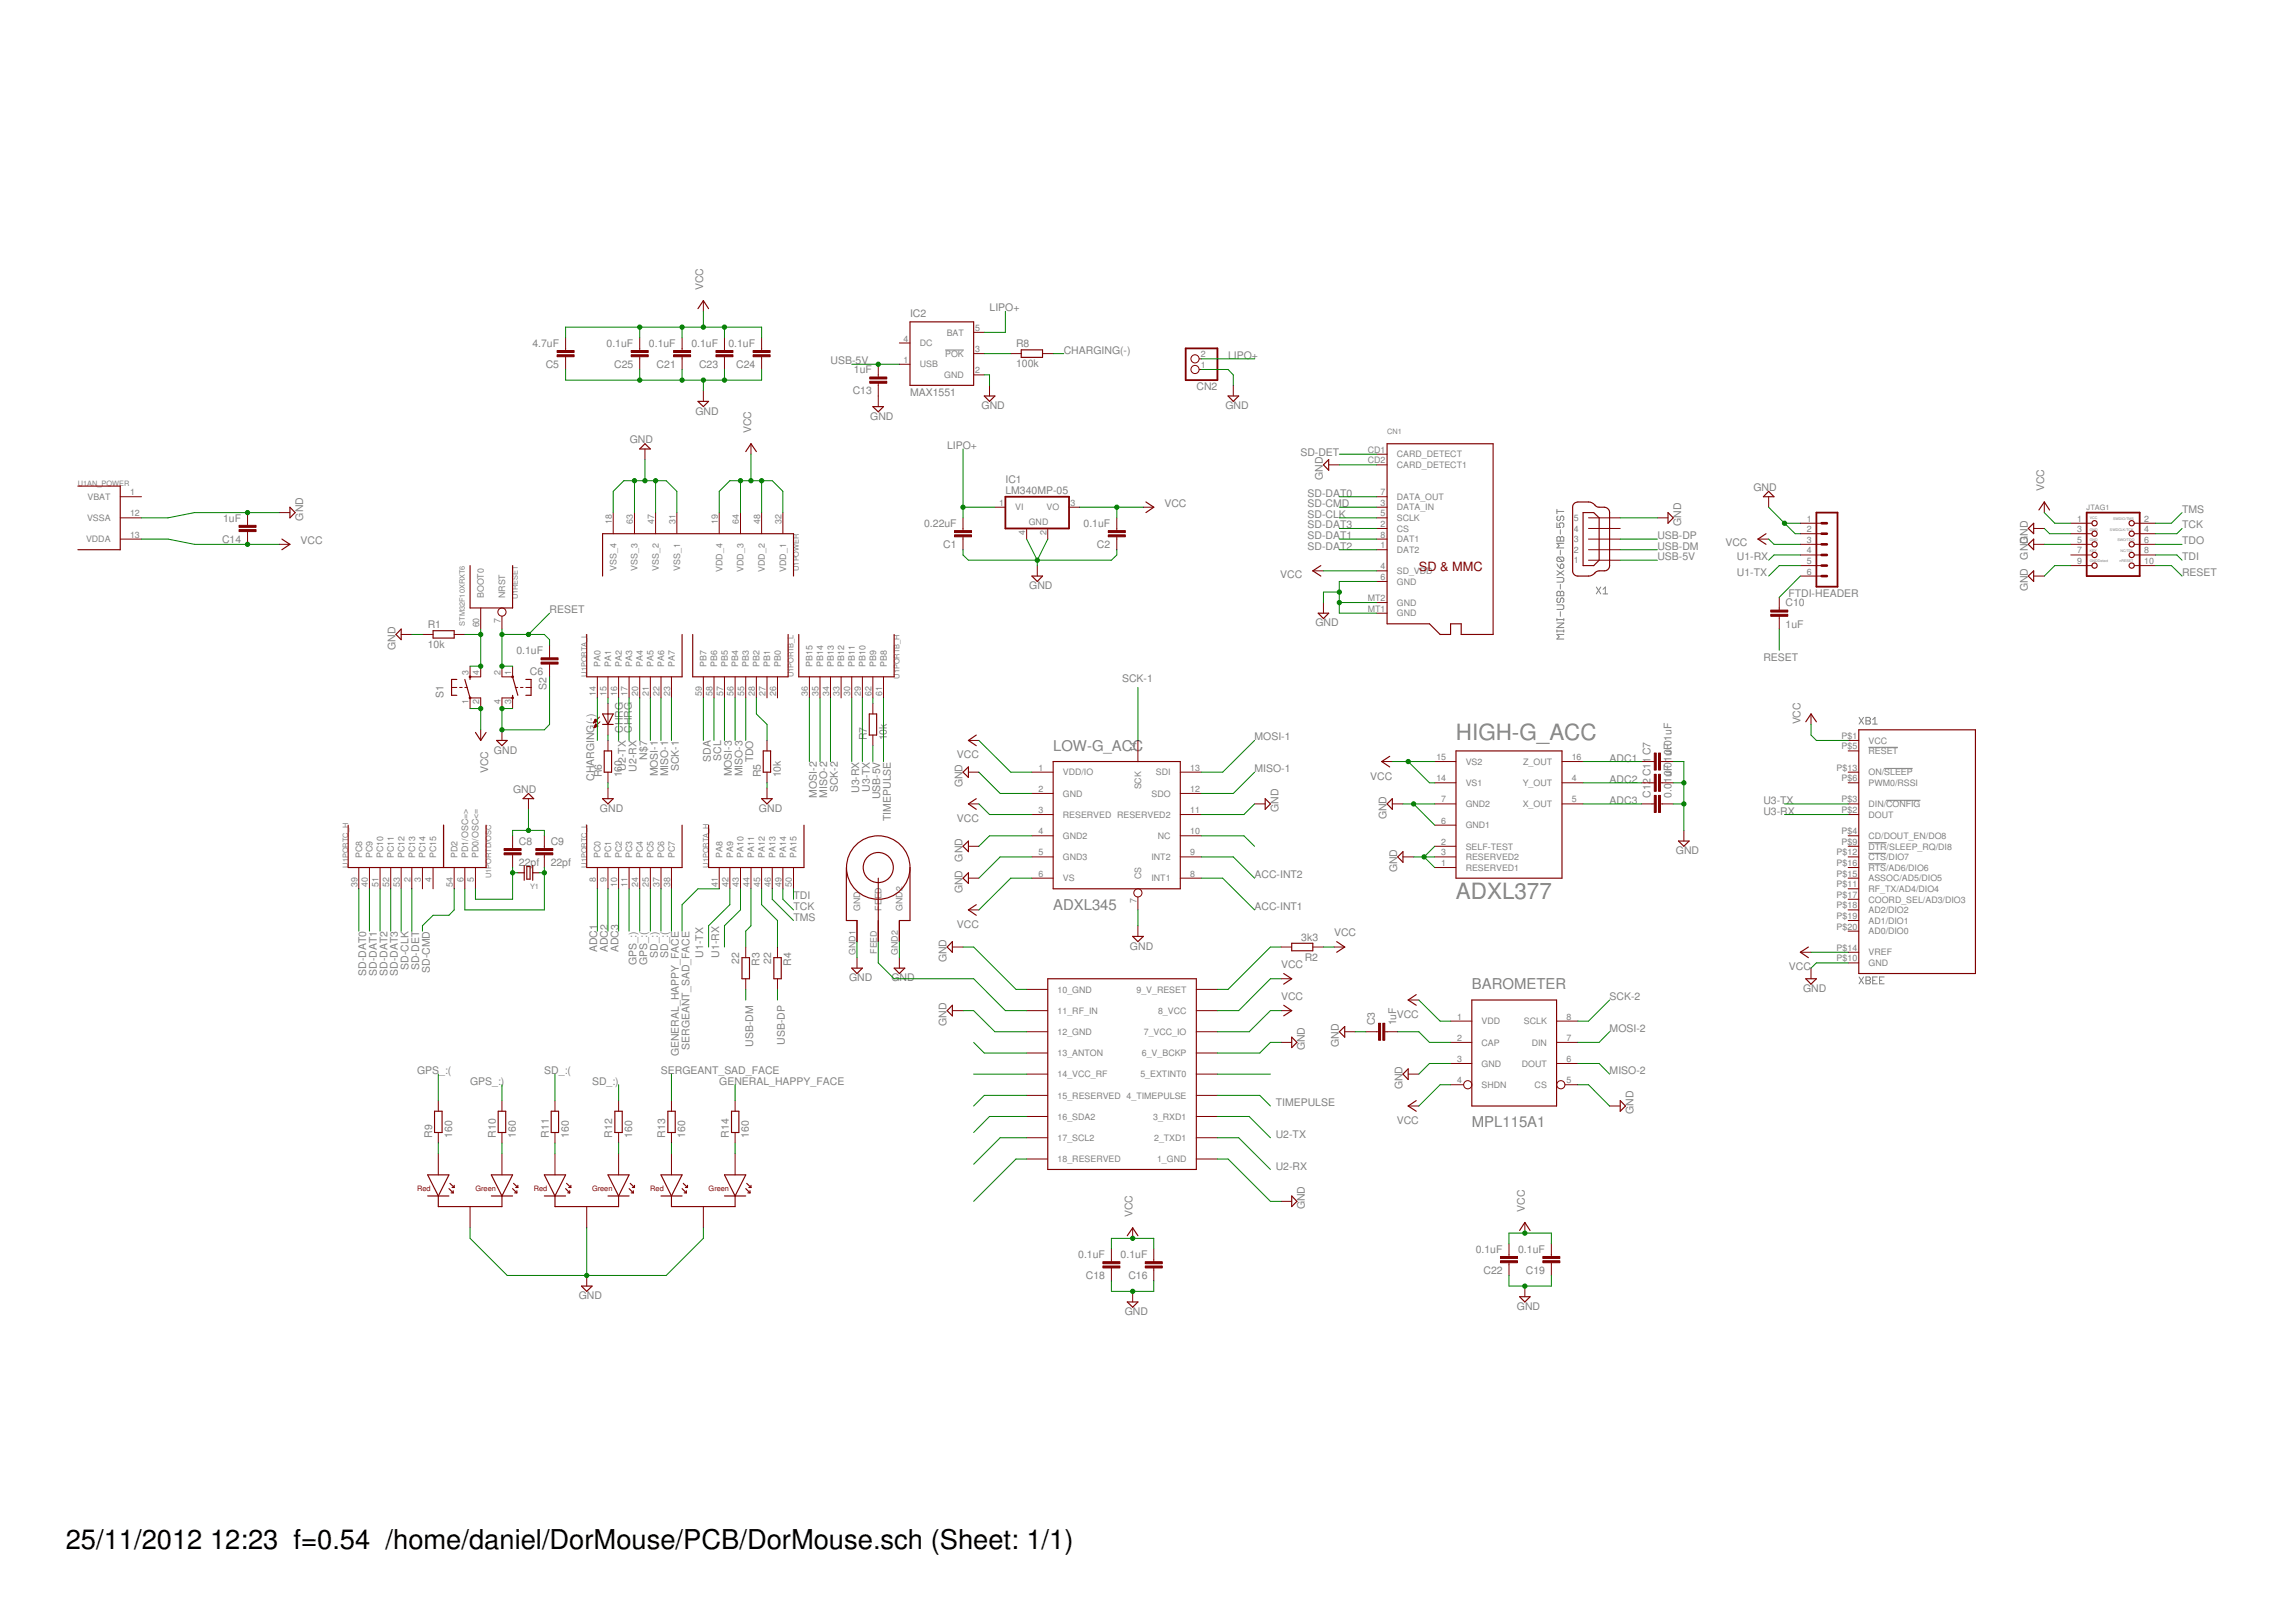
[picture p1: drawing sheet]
<svg xmlns="http://www.w3.org/2000/svg" width="297mm" height="210mm" viewBox="0 0 297 210" stroke-linecap="round" stroke-linejoin="round" font-family="sans-serif">
<defs><g id="words">
<g font-size="3.5">
<text x="8.5" y="200.4">25/11/2012</text>
<text x="27.2" y="200.4">12:23 f=0.54 /home/daniel/DorMouse/PCB/DorMouse.sch (Sheet: 1/1)</text>
</g>
<g font-size="2.9" fill="#808080">
<text x="188.4" y="95.8">HIGH-G_ACC</text>
<text x="188.4" y="116.4">ADXL377</text>
</g>
<g font-size="1.9" fill="#808080">
<text x="136.2" y="97.2">LOW-G_ACC</text>
<text x="136.2" y="117.8">ADXL345</text>
<text x="190.4" y="128">BAROMETER</text>
<text x="190.4" y="145.9">MPL115A1</text>
</g>
<text font-size="1.7" fill="#800000" x="183.6" y="73.9">SD &amp; MMC</text>
<g font-size="1.4" fill="#808080">
<text x="91" y="37.5" transform="rotate(-90 91 37.5)">VCC</text>
<text x="117.7" y="41">IC2</text>
<text x="128" y="40.3">LIPO+</text>
<text x="68.9" y="44.9">4.7uF</text>
<text x="70.6" y="47.6">C5</text>
<text x="78.5" y="44.9">0.1uF</text>
<text x="79.5" y="47.6">C25</text>
<text x="84" y="44.9">0.1uF</text>
<text x="84.9" y="47.6">C21</text>
<text x="89.4" y="44.9">0.1uF</text>
<text x="90.4" y="47.6">C23</text>
<text x="94.2" y="44.9">0.1uF</text>
<text x="95.2" y="47.6">C24</text>
<text x="107.4" y="47.1">USB-5V</text>
<text x="131.4" y="47.5">100k</text>
<text x="131.4" y="45">R8</text>
<text x="137.6" y="45.8">CHARGING(-)</text>
<text x="158.9" y="46.4">LIPO+</text>
<text x="90" y="53.6">GND</text>
<text x="110.3" y="51">C13</text>
<text x="110.5" y="48.3">1uF</text>
<text x="117.7" y="51.2">MAX1551</text>
<text x="127" y="53">GND</text>
<text x="154.8" y="50.5">CN2</text>
<text x="158.5" y="53">GND</text>
<text x="81.5" y="57.3">GND</text>
<text x="97.2" y="56" transform="rotate(-90 97.2 56)">VCC</text>
<text x="112.6" y="54.3">GND</text>
<text x="122.5" y="58.1">LIPO+</text>
<text x="168.2" y="59.1">SD-DET</text>
<text x="130.1" y="63.9">LM340MP-05</text>
<text x="130.1" y="62.6">IC1</text>
<text x="150.6" y="65.6">VCC</text>
<text x="169.2" y="65.6">SD-CMD</text>
<text x="169.2" y="64.3">SD-DAT0</text>
<text x="171.1" y="62.1" transform="rotate(-90 171.1 62.1)">GND</text>
<text x="226.8" y="63.5">GND</text>
<text x="264.5" y="63.6" transform="rotate(-90 264.5 63.6)">VCC</text>
<text x="28.7" y="70.2">C14</text>
<text x="28.9" y="67.5">1uF</text>
<text x="38.9" y="70.4">VCC</text>
<text x="39.2" y="67.4" transform="rotate(-90 39.2 67.4)">GND</text>
<text x="119.6" y="68.2">0.22uF</text>
<text x="122" y="70.9">C1</text>
<text x="140.2" y="68.2">0.1uF</text>
<text x="141.9" y="70.9">C2</text>
<text x="169.2" y="71.1">SD-DAT2</text>
<text x="169.2" y="69.8">SD-DAT1</text>
<text x="169.2" y="68.4">SD-DAT3</text>
<text x="169.2" y="67">SD-CLK</text>
<text x="214.4" y="71.1">USB-DM</text>
<text x="214.4" y="69.8">USB-DP</text>
<text x="217.5" y="68" transform="rotate(-90 217.5 68)">GND</text>
<text x="223.2" y="70.7">VCC</text>
<text x="262.3" y="70.4" transform="rotate(-90 262.3 70.4)">GND</text>
<text x="282.3" y="70.4">TDO</text>
<text x="282.3" y="66.3">TMS</text>
<text x="282.3" y="68.4">TCK</text>
<text x="133.2" y="76.3">GND</text>
<text x="165.6" y="74.8">VCC</text>
<text x="214.4" y="72.5">USB-5V</text>
<text x="224.7" y="72.5">U1-RX</text>
<text x="224.7" y="74.6">U1-TX</text>
<text x="231.4" y="77.3">FTDI-HEADER</text>
<text x="262.3" y="76.5" transform="rotate(-90 262.3 76.5)">GND</text>
<text x="262.3" y="72.4" transform="rotate(-90 262.3 72.4)">GND</text>
<text x="282.3" y="74.6">RESET</text>
<text x="282.3" y="72.5">TDI</text>
<text x="55.3" y="83.9">10k</text>
<text x="55.3" y="81.3">R1</text>
<text x="71.1" y="79.4">RESET</text>
<text x="170.2" y="81.1">GND</text>
<text x="231" y="81.2">1uF</text>
<text x="231" y="78.5">C10</text>
<text x="51.1" y="84.1" transform="rotate(-90 51.1 84.1)">GND</text>
<text x="66.8" y="84.6">0.1uF</text>
<text x="68.5" y="87.4">C6</text>
<text x="70.7" y="89.2" transform="rotate(-90 70.7 89.2)">S2</text>
<text x="145.2" y="88.3">SCK-1</text>
<text x="228.1" y="85.5">RESET</text>
<text x="57.4" y="90.3" transform="rotate(-90 57.4 90.3)">S1</text>
<text x="80.6" y="94.9" transform="rotate(-90 80.6 94.9)">CHRG</text>
<text x="81.7" y="94.9" transform="rotate(-90 81.7 94.9)">CHRG</text>
<text x="112.1" y="95.8" transform="rotate(-90 112.1 95.8)">R7</text>
<text x="114.7" y="95.8" transform="rotate(-90 114.7 95.8)">10k</text>
<text x="162.3" y="95.8">MOSI-1</text>
<text x="232.9" y="93.8" transform="rotate(-90 232.9 93.8)">VCC</text>
<text x="63.1" y="100" transform="rotate(-90 63.1 100)">VCC</text>
<text x="63.9" y="97.5">GND</text>
<text x="76.9" y="101" transform="rotate(-90 76.9 101)">CHARGING(-)</text>
<text x="77.8" y="100.6" transform="rotate(-90 77.8 100.6)">R6</text>
<text x="80.4" y="100.6" transform="rotate(-90 80.4 100.6)">160</text>
<text x="81" y="99.7" transform="rotate(-90 81 99.7)">U2-TX</text>
<text x="82.3" y="99.9" transform="rotate(-90 82.3 99.9)">U2-RX</text>
<text x="83.7" y="98.3" transform="rotate(-90 83.7 98.3)">N$7</text>
<text x="85.1" y="100.5" transform="rotate(-90 85.1 100.5)">MOSI-1</text>
<text x="86.5" y="100.5" transform="rotate(-90 86.5 100.5)">MISO-1</text>
<text x="87.8" y="99.8" transform="rotate(-90 87.8 99.8)">SCK-1</text>
<text x="91.9" y="98.6" transform="rotate(-90 91.9 98.6)">SDA</text>
<text x="93.3" y="98.4" transform="rotate(-90 93.3 98.4)">SCL</text>
<text x="94.7" y="100.5" transform="rotate(-90 94.7 100.5)">MOSI-3</text>
<text x="96.1" y="100.5" transform="rotate(-90 96.1 100.5)">MISO-3</text>
<text x="97.4" y="98.7" transform="rotate(-90 97.4 98.7)">TDO</text>
<text x="98.4" y="100.6" transform="rotate(-90 98.4 100.6)">R5</text>
<text x="101" y="100.6" transform="rotate(-90 101 100.6)">10k</text>
<text x="123.8" y="98.1">VCC</text>
<text x="124.5" y="101.9" transform="rotate(-90 124.5 101.9)">GND</text>
<text x="162.3" y="99.9">MISO-1</text>
<text x="177.3" y="100.9">VCC</text>
<text x="208.2" y="98.6">ADC1</text>
<text x="208.2" y="101.3">ADC2</text>
<text x="216.3" y="100.5" transform="rotate(-90 216.3 100.5)">0.01uF</text>
<text x="216.3" y="97.7" transform="rotate(-90 216.3 97.7)">0.01uF</text>
<text x="66.4" y="102.6">GND</text>
<text x="77.6" y="105.1">GND</text>
<text x="98.2" y="105.1">GND</text>
<text x="105.7" y="103.2" transform="rotate(-90 105.7 103.2)">MOSI-2</text>
<text x="107" y="103.2" transform="rotate(-90 107 103.2)">MISO-2</text>
<text x="108.4" y="102.5" transform="rotate(-90 108.4 102.5)">SCK-2</text>
<text x="111.1" y="102.6" transform="rotate(-90 111.1 102.6)">U3-RX</text>
<text x="112.5" y="102.5" transform="rotate(-90 112.5 102.5)">U3-TX</text>
<text x="113.9" y="103.4" transform="rotate(-90 113.9 103.4)">USB-5V</text>
<text x="115.3" y="106.2" transform="rotate(-90 115.3 106.2)">TIMEPULSE</text>
<text x="123.8" y="106.4">VCC</text>
<text x="165.4" y="105.1" transform="rotate(-90 165.4 105.1)">GND</text>
<text x="179.4" y="106" transform="rotate(-90 179.4 106)">GND</text>
<text x="208.2" y="104">ADC3</text>
<text x="213.5" y="103.2" transform="rotate(-90 213.5 103.2)">C12 C11 C7</text>
<text x="216.3" y="103.2" transform="rotate(-90 216.3 103.2)">0.01uF</text>
<text x="228.1" y="105.4">U3-RX</text>
<text x="228.1" y="104">U3-TX</text>
<text x="67.1" y="112.1">22pf</text>
<text x="67.1" y="109.3">C8</text>
<text x="71.2" y="112.1">22pf</text>
<text x="71.2" y="109.3">C9</text>
<text x="124.5" y="111.5" transform="rotate(-90 124.5 111.5)">GND</text>
<text x="162.3" y="113.6">ACC-INT2</text>
<text x="180.7" y="112.9" transform="rotate(-90 180.7 112.9)">GND</text>
<text x="216.8" y="110.6">GND</text>
<text x="102.6" y="119.1">TMS</text>
<text x="102.6" y="116.4">TDI</text>
<text x="102.6" y="117.8">TCK</text>
<text x="124.5" y="115.6" transform="rotate(-90 124.5 115.6)">GND</text>
<text x="162.3" y="117.8">ACC-INT1</text>
<text x="52.9" y="125.5" transform="rotate(-90 52.9 125.5)">SD-CLK</text>
<text x="54.2" y="125.5" transform="rotate(-90 54.2 125.5)">SD-DET</text>
<text x="55.6" y="125.9" transform="rotate(-90 55.6 125.9)">SD-CMD</text>
<text x="77.3" y="123.2" transform="rotate(-90 77.3 123.2)">ADC1</text>
<text x="78.6" y="123.2" transform="rotate(-90 78.6 123.2)">ADC2</text>
<text x="80" y="123.2" transform="rotate(-90 80 123.2)">ADC3</text>
<text x="82.3" y="124.9" transform="rotate(-90 82.3 124.9)">GPS_:)</text>
<text x="83.7" y="124.9" transform="rotate(-90 83.7 124.9)">GPS_:(</text>
<text x="85.1" y="124" transform="rotate(-90 85.1 124)">SD_:)</text>
<text x="86.5" y="124" transform="rotate(-90 86.5 124)">SD_:(</text>
<text x="91" y="123.9" transform="rotate(-90 91 123.9)">U1-TX</text>
<text x="93" y="123.9" transform="rotate(-90 93 123.9)">U1-RX</text>
<text x="95.6" y="124.7" transform="rotate(-90 95.6 124.7)">22</text>
<text x="98.2" y="125" transform="rotate(-90 98.2 125)">R3</text>
<text x="99.8" y="124.7" transform="rotate(-90 99.8 124.7)">22</text>
<text x="102.4" y="125" transform="rotate(-90 102.4 125)">R4</text>
<text x="122.5" y="124.5" transform="rotate(-90 122.5 124.5)">GND</text>
<text x="123.8" y="120.1">VCC</text>
<text x="146.2" y="122.9">GND</text>
<text x="165.7" y="125.3">VCC</text>
<text x="168.4" y="121.7">3k3</text>
<text x="168.8" y="124.3">R2</text>
<text x="172.6" y="121.2">VCC</text>
<text x="231.4" y="125.6">VCC</text>
<text x="47.4" y="126.3" transform="rotate(-90 47.4 126.3)">SD-DAT0</text>
<text x="48.7" y="126.3" transform="rotate(-90 48.7 126.3)">SD-DAT1</text>
<text x="50.1" y="126.3" transform="rotate(-90 50.1 126.3)">SD-DAT2</text>
<text x="51.5" y="126.3" transform="rotate(-90 51.5 126.3)">SD-DAT3</text>
<text x="109.8" y="127">GND</text>
<text x="115.3" y="127">GND</text>
<text x="165.7" y="129.4">VCC</text>
<text x="180.7" y="131.7">VCC</text>
<text x="208.2" y="129.4">SCK-2</text>
<text x="233.3" y="128.4">GND</text>
<text x="87.8" y="136.7" transform="rotate(-90 87.8 136.7)">GENERAL_HAPPY_FACE</text>
<text x="89.2" y="135.8" transform="rotate(-90 89.2 135.8)">SERGEANT_SAD_FACE</text>
<text x="97.4" y="135.4" transform="rotate(-90 97.4 135.4)">USB-DM</text>
<text x="101.5" y="135.2" transform="rotate(-90 101.5 135.2)">USB-DP</text>
<text x="122.5" y="132.8" transform="rotate(-90 122.5 132.8)">GND</text>
<text x="168.8" y="135.9" transform="rotate(-90 168.8 135.9)">GND</text>
<text x="173.2" y="135.5" transform="rotate(-90 173.2 135.5)">GND</text>
<text x="177.9" y="132.7" transform="rotate(-90 177.9 132.7)">C3</text>
<text x="180.6" y="132.7" transform="rotate(-90 180.6 132.7)">1uF</text>
<text x="208.2" y="133.5">MOSI-2</text>
<text x="54" y="139">GPS</text>
<text x="56.8" y="139">_:(</text>
<text x="60.8" y="140.4">GPS_:)</text>
<text x="70.4" y="139">SD_:(</text>
<text x="76.6" y="140.4">SD_:)</text>
<text x="85.5" y="139">SERGEANT_SAD_FACE</text>
<text x="93" y="140.4">GENERAL_HAPPY_FACE</text>
<text x="165" y="143.1">TIMEPULSE</text>
<text x="181.4" y="141" transform="rotate(-90 181.4 141)">GND</text>
<text x="208.2" y="139">MISO-2</text>
<text x="55.9" y="147.2" transform="rotate(-90 55.9 147.2)">R9</text>
<text x="58.5" y="147.2" transform="rotate(-90 58.5 147.2)">160</text>
<text x="64.1" y="147.2" transform="rotate(-90 64.1 147.2)">R10</text>
<text x="66.7" y="147.2" transform="rotate(-90 66.7 147.2)">160</text>
<text x="71" y="147.2" transform="rotate(-90 71 147.2)">R11</text>
<text x="73.6" y="147.2" transform="rotate(-90 73.6 147.2)">160</text>
<text x="79.2" y="147.2" transform="rotate(-90 79.2 147.2)">R12</text>
<text x="81.8" y="147.2" transform="rotate(-90 81.8 147.2)">160</text>
<text x="86.1" y="147.2" transform="rotate(-90 86.1 147.2)">R13</text>
<text x="88.7" y="147.2" transform="rotate(-90 88.7 147.2)">160</text>
<text x="94.3" y="147.2" transform="rotate(-90 94.3 147.2)">R14</text>
<text x="96.9" y="147.2" transform="rotate(-90 96.9 147.2)">160</text>
<text x="165" y="147.2">U2-TX</text>
<text x="180.7" y="145.4">VCC</text>
<text x="211.3" y="144.1" transform="rotate(-90 211.3 144.1)">GND</text>
<text x="165" y="151.3">U2-RX</text>
<text x="146.5" y="157.5" transform="rotate(-90 146.5 157.5)">VCC</text>
<text x="168.8" y="156.5" transform="rotate(-90 168.8 156.5)">GND</text>
<text x="197.3" y="156.8" transform="rotate(-90 197.3 156.8)">VCC</text>
<text x="139.5" y="162.8">0.1uF</text>
<text x="140.5" y="165.5">C18</text>
<text x="145" y="162.8">0.1uF</text>
<text x="146" y="165.5">C16</text>
<text x="190.9" y="162.1">0.1uF</text>
<text x="191.9" y="164.8">C22</text>
<text x="196.4" y="162.1">0.1uF</text>
<text x="197.4" y="164.8">C19</text>
<text x="74.9" y="168.1">GND</text>
<text x="145.5" y="170.2">GND</text>
<text x="196.2" y="169.5">GND</text>
</g>
<g font-size="1.1" fill="#808080">
<text x="116.9" y="46.9">1</text>
<text x="116.9" y="44.2">4</text>
<text x="119" y="47.5">USB</text>
<text x="119" y="44.8">DC</text>
<text x="122.3" y="46.2">POK</text>
<text x="122.5" y="43.4">BAT</text>
<text x="126.2" y="42.8">5</text>
<text x="126.2" y="45.6">3</text>
<text x="155.3" y="47.6">1</text>
<text x="155.3" y="46.3">2</text>
<text x="122.2" y="48.9">GND</text>
<text x="126.2" y="48.3">2</text>
<text x="177" y="58.6">CD1</text>
<text x="177" y="60">CD2</text>
<text x="180.7" y="59.2">CARD_DETECT</text>
<text x="11.3" y="64.7">VBAT</text>
<text x="16.8" y="64.1">1</text>
<text x="129.2" y="65.5">1</text>
<text x="138.5" y="65.5">3</text>
<text x="178.6" y="65.5">3</text>
<text x="178.6" y="64.1">7</text>
<text x="180.7" y="64.7">DATA_OUT</text>
<text x="180.7" y="60.6">CARD_DETECT1</text>
<text x="11.1" y="70.2">VDDA</text>
<text x="11.3" y="67.4">VSSA</text>
<text x="16.8" y="66.8">12</text>
<text x="16.8" y="69.6">13</text>
<text x="79.1" y="67.8" transform="rotate(-90 79.1 67.8)">18</text>
<text x="81.9" y="67.8" transform="rotate(-90 81.9 67.8)">63</text>
<text x="84.6" y="67.8" transform="rotate(-90 84.6 67.8)">47</text>
<text x="87.4" y="67.8" transform="rotate(-90 87.4 67.8)">31</text>
<text x="92.9" y="67.8" transform="rotate(-90 92.9 67.8)">19</text>
<text x="95.6" y="67.8" transform="rotate(-90 95.6 67.8)">64</text>
<text x="98.3" y="67.8" transform="rotate(-90 98.3 67.8)">48</text>
<text x="101.1" y="67.8" transform="rotate(-90 101.1 67.8)">32</text>
<text x="131.3" y="66.1">VI</text>
<text x="132.6" y="69.2" transform="rotate(-90 132.6 69.2)">4</text>
<text x="133.1" y="68">GND</text>
<text x="135.4" y="69.2" transform="rotate(-90 135.4 69.2)">2</text>
<text x="135.4" y="66.1">VO</text>
<text x="178.6" y="68.2">2</text>
<text x="178.6" y="66.8">5</text>
<text x="178.6" y="69.6">8</text>
<text x="178.6" y="70.9">1</text>
<text x="180.7" y="68.8">CS</text>
<text x="180.7" y="66.1">DATA_IN</text>
<text x="180.7" y="67.4">SCLK</text>
<text x="180.7" y="70.2">DAT1</text>
<text x="180.7" y="71.5">DAT2</text>
<text x="203.6" y="71.5">2</text>
<text x="203.6" y="70.2">3</text>
<text x="203.6" y="68.8">4</text>
<text x="203.6" y="67.4">5</text>
<text x="233.8" y="67.5">1</text>
<text x="233.8" y="68.9">2</text>
<text x="233.8" y="70.3">3</text>
<text x="233.8" y="71.6">4</text>
<text x="268.7" y="67.5">1</text>
<text x="268.7" y="68.9">3</text>
<text x="268.7" y="70.3">5</text>
<text x="268.7" y="71.6">7</text>
<text x="277.4" y="67.5">2</text>
<text x="277.4" y="68.9">4</text>
<text x="277.4" y="70.3">6</text>
<text x="277.4" y="71.6">8</text>
<text x="62.6" y="77.4" transform="rotate(-90 62.6 77.4)">BOOT0</text>
<text x="65.3" y="77.4" transform="rotate(-90 65.3 77.4)">NRST</text>
<text x="79.7" y="73.9" transform="rotate(-90 79.7 73.9)">VSS_4</text>
<text x="82.5" y="73.9" transform="rotate(-90 82.5 73.9)">VSS_3</text>
<text x="85.2" y="73.9" transform="rotate(-90 85.2 73.9)">VSS_2</text>
<text x="88" y="73.9" transform="rotate(-90 88 73.9)">VSS_1</text>
<text x="93.5" y="74" transform="rotate(-90 93.5 74)">VDD_4</text>
<text x="96.2" y="74" transform="rotate(-90 96.2 74)">VDD_3</text>
<text x="98.9" y="74" transform="rotate(-90 98.9 74)">VDD_2</text>
<text x="101.7" y="74" transform="rotate(-90 101.7 74)">VDD_1</text>
<text x="177" y="77.8">MT2</text>
<text x="178.6" y="75.1">6</text>
<text x="178.6" y="73.7">4</text>
<text x="180.7" y="75.7">GND</text>
<text x="180.7" y="74.3">SD_VDD</text>
<text x="203.6" y="72.9">1</text>
<text x="233.8" y="73">5</text>
<text x="233.8" y="74.4">6</text>
<text x="268.7" y="73">9</text>
<text x="277.4" y="73">10</text>
<text x="62" y="81.2" transform="rotate(-90 62 81.2)">60</text>
<text x="64.7" y="80.6" transform="rotate(-90 64.7 80.6)">7</text>
<text x="177" y="79.2">MT1</text>
<text x="180.7" y="79.8">GND</text>
<text x="180.7" y="78.4">GND</text>
<text x="60.6" y="87.4" transform="rotate(-90 60.6 87.4)">3</text>
<text x="62" y="87.4" transform="rotate(-90 62 87.4)">4</text>
<text x="64.7" y="87.4" transform="rotate(-90 64.7 87.4)">2</text>
<text x="66.1" y="87.4" transform="rotate(-90 66.1 87.4)">1</text>
<text x="77.7" y="86.3" transform="rotate(-90 77.7 86.3)">PA0</text>
<text x="79.1" y="86.3" transform="rotate(-90 79.1 86.3)">PA1</text>
<text x="80.4" y="86.3" transform="rotate(-90 80.4 86.3)">PA2</text>
<text x="81.8" y="86.3" transform="rotate(-90 81.8 86.3)">PA3</text>
<text x="83.2" y="86.3" transform="rotate(-90 83.2 86.3)">PA4</text>
<text x="84.5" y="86.3" transform="rotate(-90 84.5 86.3)">PA5</text>
<text x="85.9" y="86.3" transform="rotate(-90 85.9 86.3)">PA6</text>
<text x="87.3" y="86.3" transform="rotate(-90 87.3 86.3)">PA7</text>
<text x="91.4" y="86.3" transform="rotate(-90 91.4 86.3)">PB7</text>
<text x="92.8" y="86.3" transform="rotate(-90 92.8 86.3)">PB6</text>
<text x="94.1" y="86.3" transform="rotate(-90 94.1 86.3)">PB5</text>
<text x="95.5" y="86.3" transform="rotate(-90 95.5 86.3)">PB4</text>
<text x="96.9" y="86.3" transform="rotate(-90 96.9 86.3)">PB3</text>
<text x="98.3" y="86.3" transform="rotate(-90 98.3 86.3)">PB2</text>
<text x="99.6" y="86.3" transform="rotate(-90 99.6 86.3)">PB1</text>
<text x="101" y="86.3" transform="rotate(-90 101 86.3)">PB0</text>
<text x="105.1" y="86.3" transform="rotate(-90 105.1 86.3)">PB15</text>
<text x="106.5" y="86.3" transform="rotate(-90 106.5 86.3)">PB14</text>
<text x="107.9" y="86.3" transform="rotate(-90 107.9 86.3)">PB13</text>
<text x="109.2" y="86.3" transform="rotate(-90 109.2 86.3)">PB12</text>
<text x="110.6" y="86.3" transform="rotate(-90 110.6 86.3)">PB11</text>
<text x="112" y="86.3" transform="rotate(-90 112 86.3)">PB10</text>
<text x="113.3" y="86.3" transform="rotate(-90 113.3 86.3)">PB9</text>
<text x="114.7" y="86.3" transform="rotate(-90 114.7 86.3)">PB8</text>
<text x="60.6" y="91.2" transform="rotate(-90 60.6 91.2)">1</text>
<text x="62" y="91.2" transform="rotate(-90 62 91.2)">2</text>
<text x="64.7" y="91.2" transform="rotate(-90 64.7 91.2)">4</text>
<text x="66.1" y="91.2" transform="rotate(-90 66.1 91.2)">3</text>
<text x="77.1" y="90.1" transform="rotate(-90 77.1 90.1)">14</text>
<text x="78.5" y="90.1" transform="rotate(-90 78.5 90.1)">15</text>
<text x="79.8" y="90.1" transform="rotate(-90 79.8 90.1)">16</text>
<text x="81.2" y="90.1" transform="rotate(-90 81.2 90.1)">17</text>
<text x="82.6" y="90.1" transform="rotate(-90 82.6 90.1)">20</text>
<text x="83.9" y="90.1" transform="rotate(-90 83.9 90.1)">21</text>
<text x="85.3" y="90.1" transform="rotate(-90 85.3 90.1)">22</text>
<text x="86.7" y="90.1" transform="rotate(-90 86.7 90.1)">23</text>
<text x="90.8" y="90.1" transform="rotate(-90 90.8 90.1)">59</text>
<text x="92.2" y="90.1" transform="rotate(-90 92.2 90.1)">58</text>
<text x="93.5" y="90.1" transform="rotate(-90 93.5 90.1)">57</text>
<text x="94.9" y="90.1" transform="rotate(-90 94.9 90.1)">56</text>
<text x="96.3" y="90.1" transform="rotate(-90 96.3 90.1)">55</text>
<text x="97.7" y="90.1" transform="rotate(-90 97.7 90.1)">28</text>
<text x="99" y="90.1" transform="rotate(-90 99 90.1)">27</text>
<text x="100.4" y="90.1" transform="rotate(-90 100.4 90.1)">26</text>
<text x="104.5" y="90.1" transform="rotate(-90 104.5 90.1)">36</text>
<text x="105.9" y="90.1" transform="rotate(-90 105.9 90.1)">35</text>
<text x="107.3" y="90.1" transform="rotate(-90 107.3 90.1)">34</text>
<text x="108.6" y="90.1" transform="rotate(-90 108.6 90.1)">33</text>
<text x="110" y="90.1" transform="rotate(-90 110 90.1)">30</text>
<text x="111.4" y="90.1" transform="rotate(-90 111.4 90.1)">29</text>
<text x="112.7" y="90.1" transform="rotate(-90 112.7 90.1)">62</text>
<text x="114.1" y="90.1" transform="rotate(-90 114.1 90.1)">61</text>
<text x="238.2" y="95.6">P$1</text>
<text x="134.4" y="99.7">1</text>
<text x="137.5" y="100.3">VDD/IO</text>
<text x="147" y="97.3" transform="rotate(-90 147 97.3)">14</text>
<text x="149.5" y="100.3">SDI</text>
<text x="154" y="99.7">13</text>
<text x="185.8" y="101.1">14</text>
<text x="185.8" y="98.4">15</text>
<text x="189.6" y="101.7">VS1</text>
<text x="189.6" y="99">VS2</text>
<text x="197" y="101.7">Y_OUT</text>
<text x="197.1" y="99">Z_OUT</text>
<text x="203.3" y="101.1">4</text>
<text x="203.3" y="98.4">16</text>
<text x="237.6" y="99.7">P$13</text>
<text x="238.2" y="97">P$5</text>
<text x="238.2" y="101.1">P$6</text>
<text x="241.7" y="96.2">VCC</text>
<text x="241.7" y="97.6">RESET</text>
<text x="241.7" y="101.7">PWM0/RSSI</text>
<text x="241.7" y="100.3">ON/SLEEP</text>
<text x="134.4" y="102.5">2</text>
<text x="134.4" y="105.2">3</text>
<text x="134.4" y="108">4</text>
<text x="137.5" y="103.1">GND</text>
<text x="137.5" y="105.8">RESERVED RESERVED2</text>
<text x="147.6" y="102.2" transform="rotate(-90 147.6 102.2)">SCK</text>
<text x="149" y="103.1">SDO</text>
<text x="154" y="108">10</text>
<text x="154" y="105.2">11</text>
<text x="154" y="102.5">12</text>
<text x="186.5" y="106.6">6</text>
<text x="186.5" y="103.8">7</text>
<text x="189.6" y="107.2">GND1</text>
<text x="189.6" y="104.5">GND2</text>
<text x="197" y="104.5">X_OUT</text>
<text x="203.3" y="103.8">5</text>
<text x="238.2" y="105.2">P$2</text>
<text x="238.2" y="103.8">P$3</text>
<text x="238.2" y="108">P$4</text>
<text x="241.7" y="105.8">DOUT</text>
<text x="241.7" y="104.5">DIN/CONFIG</text>
<text x="46.8" y="111" transform="rotate(-90 46.8 111)">PC8</text>
<text x="48.2" y="111" transform="rotate(-90 48.2 111)">PC9</text>
<text x="49.6" y="111" transform="rotate(-90 49.6 111)">PC10</text>
<text x="50.9" y="111" transform="rotate(-90 50.9 111)">PC11</text>
<text x="52.3" y="111" transform="rotate(-90 52.3 111)">PC12</text>
<text x="53.7" y="111" transform="rotate(-90 53.7 111)">PC13</text>
<text x="55.1" y="111" transform="rotate(-90 55.1 111)">PC14</text>
<text x="56.4" y="111" transform="rotate(-90 56.4 111)">PC15</text>
<text x="59.2" y="111" transform="rotate(-90 59.2 111)">PD2</text>
<text x="60.5" y="111" transform="rotate(-90 60.5 111)">PD1/OSC=&gt;</text>
<text x="61.9" y="111" transform="rotate(-90 61.9 111)">PD0/OSC&lt;=</text>
<text x="77.7" y="111" transform="rotate(-90 77.7 111)">PC0</text>
<text x="79.1" y="111" transform="rotate(-90 79.1 111)">PC1</text>
<text x="80.4" y="111" transform="rotate(-90 80.4 111)">PC2</text>
<text x="81.8" y="111" transform="rotate(-90 81.8 111)">PC3</text>
<text x="83.2" y="111" transform="rotate(-90 83.2 111)">PC4</text>
<text x="84.5" y="111" transform="rotate(-90 84.5 111)">PC5</text>
<text x="85.9" y="111" transform="rotate(-90 85.9 111)">PC6</text>
<text x="87.3" y="111" transform="rotate(-90 87.3 111)">PC7</text>
<text x="93.5" y="111" transform="rotate(-90 93.5 111)">PA8</text>
<text x="94.8" y="111" transform="rotate(-90 94.8 111)">PA9</text>
<text x="96.2" y="111" transform="rotate(-90 96.2 111)">PA10</text>
<text x="97.6" y="111" transform="rotate(-90 97.6 111)">PA11</text>
<text x="98.9" y="111" transform="rotate(-90 98.9 111)">PA12</text>
<text x="100.3" y="111" transform="rotate(-90 100.3 111)">PA13</text>
<text x="101.7" y="111" transform="rotate(-90 101.7 111)">PA14</text>
<text x="103.1" y="111" transform="rotate(-90 103.1 111)">PA15</text>
<text x="134.4" y="110.7">5</text>
<text x="134.4" y="113.4">6</text>
<text x="137.5" y="108.6">GND2</text>
<text x="137.5" y="111.3">GND3</text>
<text x="147.6" y="113.7" transform="rotate(-90 147.6 113.7)">CS</text>
<text x="149" y="111.3">INT2</text>
<text x="149.8" y="108.6">NC</text>
<text x="154" y="113.4">8</text>
<text x="154" y="110.7">9</text>
<text x="186.5" y="112.1">1</text>
<text x="186.5" y="109.3">2</text>
<text x="186.5" y="110.7">3</text>
<text x="189.6" y="112.7">RESERVED1</text>
<text x="189.6" y="109.9">SELF-TEST</text>
<text x="189.6" y="111.3">RESERVED2</text>
<text x="237.6" y="110.7">P$12</text>
<text x="237.6" y="113.4">P$15</text>
<text x="237.6" y="112.1">P$16</text>
<text x="238.2" y="109.3">P$9</text>
<text x="241.7" y="108.6">CD/DOUT_EN/DO8</text>
<text x="241.7" y="109.9">DTR/SLEEP_RQ/DI8</text>
<text x="241.7" y="111.3">CTS/DIO7</text>
<text x="241.7" y="112.7">RTS/AD6/DIO6</text>
<text x="46.2" y="114.8" transform="rotate(-90 46.2 114.8)">39</text>
<text x="47.6" y="114.8" transform="rotate(-90 47.6 114.8)">40</text>
<text x="49" y="114.8" transform="rotate(-90 49 114.8)">51</text>
<text x="50.3" y="114.8" transform="rotate(-90 50.3 114.8)">52</text>
<text x="51.7" y="114.8" transform="rotate(-90 51.7 114.8)">53</text>
<text x="53.1" y="114.2" transform="rotate(-90 53.1 114.2)">2</text>
<text x="54.5" y="114.2" transform="rotate(-90 54.5 114.2)">3</text>
<text x="55.8" y="114.2" transform="rotate(-90 55.8 114.2)">4</text>
<text x="58.6" y="114.8" transform="rotate(-90 58.6 114.8)">54</text>
<text x="59.9" y="114.2" transform="rotate(-90 59.9 114.2)">6</text>
<text x="61.3" y="114.2" transform="rotate(-90 61.3 114.2)">5</text>
<text x="77.1" y="114.2" transform="rotate(-90 77.1 114.2)">8</text>
<text x="78.5" y="114.2" transform="rotate(-90 78.5 114.2)">9</text>
<text x="79.8" y="114.8" transform="rotate(-90 79.8 114.8)">10</text>
<text x="81.2" y="114.8" transform="rotate(-90 81.2 114.8)">11</text>
<text x="82.6" y="114.8" transform="rotate(-90 82.6 114.8)">24</text>
<text x="83.9" y="114.8" transform="rotate(-90 83.9 114.8)">25</text>
<text x="85.3" y="114.8" transform="rotate(-90 85.3 114.8)">37</text>
<text x="86.7" y="114.8" transform="rotate(-90 86.7 114.8)">38</text>
<text x="92.9" y="114.8" transform="rotate(-90 92.9 114.8)">41</text>
<text x="94.2" y="114.8" transform="rotate(-90 94.2 114.8)">42</text>
<text x="95.6" y="114.8" transform="rotate(-90 95.6 114.8)">43</text>
<text x="97" y="114.8" transform="rotate(-90 97 114.8)">44</text>
<text x="98.3" y="114.8" transform="rotate(-90 98.3 114.8)">45</text>
<text x="99.7" y="114.8" transform="rotate(-90 99.7 114.8)">46</text>
<text x="101.1" y="114.8" transform="rotate(-90 101.1 114.8)">49</text>
<text x="102.5" y="114.8" transform="rotate(-90 102.5 114.8)">50</text>
<text x="111.3" y="117.9" transform="rotate(-90 111.3 117.9)">GND</text>
<text x="114" y="117.9" transform="rotate(-90 114 117.9)">FEED</text>
<text x="116.8" y="117.9" transform="rotate(-90 116.8 117.9)">GND2</text>
<text x="137.5" y="114.1">VS</text>
<text x="147" y="116.9" transform="rotate(-90 147 116.9)">7</text>
<text x="149" y="114.1">INT1</text>
<text x="237.6" y="114.8">P$11</text>
<text x="237.6" y="116.2">P$17</text>
<text x="237.6" y="117.6">P$18</text>
<text x="237.6" y="118.9">P$19</text>
<text x="241.7" y="115.4">RF_TX/AD4/DIO4</text>
<text x="241.7" y="114.1">ASSOC/AD5/DIO5</text>
<text x="241.7" y="116.8">COORD_SEL/AD3/DIO3</text>
<text x="241.7" y="118.2">AD2/DIO2</text>
<text x="241.7" y="119.5">AD1/DIO1</text>
<text x="110.7" y="123.6" transform="rotate(-90 110.7 123.6)">GND1</text>
<text x="113.4" y="123.4" transform="rotate(-90 113.4 123.4)">FEED</text>
<text x="116.2" y="123.6" transform="rotate(-90 116.2 123.6)">GND2</text>
<text x="237.6" y="124.4">P$10</text>
<text x="237.6" y="123">P$14</text>
<text x="237.6" y="120.3">P$20</text>
<text x="241.7" y="125">GND</text>
<text x="241.7" y="123.6">VREF</text>
<text x="241.7" y="120.9">AD0/DIO0</text>
<text x="136.8" y="128.4">10_GND</text>
<text x="136.8" y="131.2">11_RF_IN</text>
<text x="147" y="128.5">9_V_RESET</text>
<text x="149.8" y="131.2">8_VCC</text>
<text x="188.5" y="132">1</text>
<text x="202.6" y="132">8</text>
<text x="136.8" y="133.9">12_GND</text>
<text x="136.8" y="136.7">13_ANTON</text>
<text x="147.7" y="136.7">6_V_BCKP</text>
<text x="148" y="133.9">7_VCC_IO</text>
<text x="188.5" y="134.7">2</text>
<text x="188.5" y="137.4">3</text>
<text x="191.7" y="132.6">VDD</text>
<text x="191.7" y="135.3">CAP</text>
<text x="197.1" y="132.6">SCLK</text>
<text x="198.2" y="135.3">DIN</text>
<text x="202.6" y="137.4">6</text>
<text x="202.6" y="134.7">7</text>
<text x="136.8" y="139.4">14_VCC_RF</text>
<text x="136.8" y="142.2">15_RESERVED 4_TIMEPULSE</text>
<text x="147.5" y="139.4">5_EXTINT0</text>
<text x="188.5" y="140.2">4</text>
<text x="191.7" y="138">GND</text>
<text x="191.7" y="140.8">SHDN</text>
<text x="196.9" y="138">DOUT</text>
<text x="198.5" y="140.8">CS</text>
<text x="202.6" y="140.2">5</text>
<text x="136.8" y="144.9">16_SDA2</text>
<text x="136.8" y="147.6">17_SCL2</text>
<text x="149.2" y="144.9">3_RXD1</text>
<text x="149.3" y="147.6">2_TXD1</text>
<text x="136.8" y="150.4">18_RESERVED</text>
<text x="149.7" y="150.4">1_GND</text>
</g>
<g font-size="1" fill="#808080">
<text x="179.4" y="56.2">CN1</text>
<text x="10.1" y="62.9">U1AN_POWER</text>
<text x="270" y="66">JTAG1</text>
<text x="67" y="77.6" transform="rotate(-90 67 77.6)">U1RESET</text>
<text x="103.3" y="73.9" transform="rotate(-90 103.3 73.9)">U1POWER</text>
<text x="60.1" y="81" transform="rotate(-90 60.1 81)">STM32F10XRXT6</text>
<text x="75.9" y="87.6" transform="rotate(-90 75.9 87.6)">U1PORTA_L</text>
<text x="102.6" y="87.7" transform="rotate(-90 102.6 87.7)">U1PORTB_L</text>
<text x="116.4" y="87.8" transform="rotate(-90 116.4 87.8)">U1PORTB_H</text>
<text x="45.1" y="112.3" transform="rotate(-90 45.1 112.3)">U1PORTC_H</text>
<text x="63.6" y="113.7" transform="rotate(-90 63.6 113.7)">U1PORTD/OSC</text>
<text x="75.9" y="112.3" transform="rotate(-90 75.9 112.3)">U1PORTC_L</text>
<text x="91.7" y="112.3" transform="rotate(-90 91.7 112.3)">U1PORTA_H</text>
<text x="68.6" y="115">Y1</text>
</g>
<g font-size="1" fill="#800000">
<text x="54" y="154.1">Red</text>
<text x="61.5" y="154.1">Green</text>
<text x="69" y="154.1">Red</text>
<text x="76.6" y="154.1">Green</text>
<text x="84.1" y="154.1">Red</text>
<text x="91.7" y="154.1">Green</text>
</g>
<g font-size=".5" fill="#808080">
<text x="270.4" y="67.2">VCC</text>
<text x="270.4" y="68.7">GND</text>
<text x="270.4" y="70">GND</text>
<text x="270.4" y="71.4">KEY</text>
<text x="273" y="68.7">SWDCLK/TCK</text>
<text x="273.4" y="67.3">SWDIO/TMS</text>
<text x="273.9" y="70">SWO/TDO</text>
<text x="274.3" y="71.4">NC/TDI</text>
<text x="270.4" y="72.8">GNDDetect</text>
<text x="274.2" y="72.8">nRESET</text>
</g>
</g></defs>
<g fill="none" stroke="#808080" stroke-width=".13">
<path d="M122.3 45.3h2.4M201.4 67.7v.6h.5l-.2-.3v-.2l.2-.1h.3l.1 .1v.3l-.1 .2M201.4 69.6l.2-.2 .3 .2 .3-.2 .1 .2v.4h-.9zM201.4 74.7h.8l.1 .2v.3l-.1 .1h-.8M201.4 76.7l.2-.2h.1l.2 .2 .1-.2h.2l.1 .2v.4h-.9zM201.4 78.3h.8l.1 .1v.3l-.1 .2h-.8M201.4 65.9v.6M201.4 73.9l.9 .5M201.4 73l.5 .6M201.4 66.2h.9M201.6 66.8l-.2 .1v.3l.2 .2h.1l.2-.2v-.3l.1-.1h.2l.1 .1v.3l-.1 .2M201.6 72.1h.6l.1 .1v.3l-.1 .2"/>
<path d="M201.6 77.4l-.2 .1v.3l.2 .2h.1l.2-.2v-.3l.1-.1h.2l.1 .1v.3l-.1 .2M201.6 72.1l-.2 .1v.3l.2 .2h.6M201.6 72.1l.6 .6M201.9 73.1l.1-.1h.2l.1 .1v.3l-.1 .2h-.3zM201.9 68.6v.5M201.9 69.6v.4M201.9 71.2v.6M201.9 75.6v.6M201.9 76.7v.4M201.9 79.2v.6M202.3 73.9l-.9 .5M202.3 70.3h-.9l.3 .3-.3 .3h.9"/>
<path d="M206.5 76l.6 .9M207.1 76l-.6 .9M207.4 76.3l.3-.3v.9M207.4 76.9h.6M201.4 81.7h.9M201.4 80.1v.2M201.4 81.5v.3M201.4 80.6h.9l-.9 .6h.9M201.4 80.2h.9M202.3 82.1h-.9l.3 .3-.3 .3h.9M202.3 80.1v.2M202.3 81.5v.3"/>
<path d="M240.5 92.8l.6 .9M241.1 92.8l-.6 .9M241.4 92.8h.4l.2 .2v.1l-.2 .2 .2 .1v.2l-.2 .1h-.4zM241.4 93.3h.4M241.7 96.7h3.8M242.3 93.7h.6M242.3 93.1l.3-.3v.9M243.8 99.4h3.6M241.7 109.1h2.4M241.7 110.4h2.3M241.7 111.8h2.3M244 103.6h4.5"/>
<path d="M240.5 126.4l.6 .9M241.1 126.4l-.6 .9M241.4 126.4h.4l.2 .2v.1l-.2 .2 .2 .1v.2l-.2 .1h-.4zM241.4 126.9h.4M242.3 126.9h.3M242.9 126.4h-.6v.9h.6M243.2 126.9h.3M243.8 126.4h-.6v.9h.6"/>
</g>
<g fill="none" stroke="#800000" stroke-width=".15">
<path d="M90.3 39.9l.7-1 .7 1M83.4 57.4l.7 .7h-1.3zM90.3 51.9h1.4l-.7 .7zM96.5 58.4l.7-1 .7 1M112.9 52.6h1.4l-.7 .7zM117.7 41.7h8.3v8.2h-8.3zM127.3 51.2h1.4l-.7 .7zM132.1 45.3h2.8v.9h-2.8zM158.9 51.2h1.4l-.7 .7zM179.5 57.4h13.7v24.7h-4.2v-1.4h-1.3v1.4h-1.4l-1.4-1.4h-5.4zM10.1 62.9h5.5v8.2h-5.5M36.5 69.8l1 .6-1 .7"/>
<path d="M37.5 65.6l.7 .7-.7 .7zM60.8 73.2v5.5h5.5v-5.5M78 74.5v-5.4h24.7v5.4M133.5 74.5h1.4l-.7 .7zM148.3 65l1 .6-1 .7M170.5 79.4h1.4l-.7 .7zM170.9 73.2l-1.1 .7 1.1 .6M171.2 60.2l.7-.7v1.4zM203.6 65.2l.1-.1 .4-.1h1.4a1.25 1.25 0 0 1 1 .5l.2 .1a1.63 1.63 0 0 1 1.4 .3l.1 .4v6.9a.67 .67 0 0 1-.6 .7 1.26 1.26 0 0 0-1.4 .4l-.5 .2h-1.6a.67 .67 0 0 1-.6-.6v-8.3zM204.8 66.3h1.4l.7 .7v5.5l-.7 .7h-1.4zM215.8 66.3l.7 .7-.7 .7zM228.5 69.1l-1.1 .7 1.1 .6"/>
<path d="M228.8 63.6l.7 .7h-1.4zM262.4 68.4l.7-.7v1.4zM262.4 70.4l.7-.6v1.3zM262.4 74.5l.7-.6v1.3zM263.8 66l.7-1 .7 1M51.9 81.4v1.4l-.7-.7zM56 81.6h2.8v1h-2.8zM59.1 87.9h-.7v2.1h.7M60.1 87.9l.7 2.4M60.8 87.6v.3M61.5 94.8l.7 1 .7-1M64.2 95.8h1.4l-.7 .7z"/>
<path d="M66.3 90v.3M66.3 87.6l.7 2.4M68 87.9h.7v2.1h-.7M75.9 82.1v5.5h12.3v-5.5M78 92.4h1.3l-.6 1.3zM78 93.7h1.3M78.2 97.2h.9v2.7h-.9zM89.6 82.1v5.5h12.4v-5.5M98.7 97.2h1v2.7h-1zM103.3 82.1v5.5h12.4v-5.5M112.5 92.4h.9v2.7h-.9zM124.6 99.9l.7-.6v1.3z"/>
<path d="M126.3 95.1l-1 .7 1 .7M136.2 98.6h16.5v16.4h-16.5zM179.8 97.9l-1 .7 1 .7M188.4 97.2h13.7v16.4h-13.7zM233.6 93.4l.7-1 .7 1M240.5 94.4h15.1v31.6h-15.1zM45 106.8v5.5h17.9v-5.5M57.4 106.8v5.5M67 112.9h.8M67.7 103.4l.7-.7 .6 .7zM67.8 112v1.9M68.2 112.1h.4v1.7h-.4z"/>
<path d="M68.9 112v1.9M68.9 112.9h.8M75.9 106.8v5.5h12.3v-5.5M78 103.4h1.3l-.6 .6zM91.7 106.8v5.5h12.3v-5.5M98.5 103.4h1.4l-.7 .6zM109.5 112.3v6.8h1.4v2.8M113.6 113.6v8.3M117.7 112.3v6.8h-1.3v2.8M124.6 109.5l.7-.7v1.4zM125.3 112.9v1.4l-.7-.7zM126.3 117.1l-1 .7 1 .6"/>
<path d="M126.3 103.4l-1 .6 1 .7M163.7 103.4l.7 .6-.7 .7zM180.1 103.4v1.3l-.6-.7zM181.5 110.2v1.4l-.7-.7zM217.1 108.8h1.4l-.7 .7zM96 123.9h1v2.8h-1zM100.1 123.9h1v2.8h-1zM110.2 125.3h1.4l-.7 .7zM115.7 125.3h1.4l-.7 .7zM123.2 121.9v1.3l-.7-.6zM123.2 130.1v1.4l-.7-.7zM135.6 126.7h19.2v24.6h-19.2z"/>
<path d="M146.5 121.2h1.4l-.7 .7zM166.1 126l1 .7-1 .7M166.1 130.1l1 .7-1 .7M167.1 122.1h2.7v.9h-2.7zM167.1 134.2l.7 .7-.7 .7zM172.9 121.9l1.1 .7-1.1 .6M173.3 133.5l.7-.7v1.4zM182.2 138.3v1.4l-.7-.7zM183.2 128.7l-1 .7 1 .7M190.4 129.4h11v13.7h-11zM233.6 126.7h1.4l-.7 .7zM234 122.6l-1.1 .6 1.1 .7"/>
<path d="M55.3 152h2.8l-1.4 2.8zM55.3 154.8h2.8M56.2 143.8h1v2.8h-1zM56.7 154.8v1.3h8.2v-1.3M58.1 153.8l.5 .6M58.2 153.1l.6 .6M58.4 154.4h.2M58.5 153.7h.3M58.6 154.1v.3M58.8 153.4v.3M63.6 152h2.7l-1.4 2.8zM63.6 154.8h2.7"/>
<path d="M64.5 143.8h.9v2.8h-.9zM66.3 153.8l.6 .6M66.4 153.1l.6 .6M66.6 154.4h.3M66.7 153.7h.3M66.9 154.1v.3M67 153.4v.3M70.4 152h2.8l-1.4 2.8zM70.4 154.8h2.8M71.3 143.8h1v2.8h-1zM71.8 154.8v1.3h8.2v-1.3M73.2 153.8l.5 .6"/>
<path d="M73.3 153.1l.6 .6M73.4 154.4h.3M73.6 153.7h.3M73.7 154.1v.3M73.9 153.4v.3M78.7 152h2.7l-1.4 2.8zM78.7 154.8h2.7M79.5 143.8h1v2.8h-1zM81.4 153.8l.5 .6M81.5 153.1l.6 .6M81.7 154.4h.2M81.8 153.7h.3"/>
<path d="M81.9 154.1v.3M82.1 153.4v.3M85.5 152h2.7l-1.3 2.8zM85.5 154.8h2.7M86.4 143.8h1v2.8h-1zM86.9 154.8v1.3h8.2v-1.3M88.2 153.8l.6 .6M88.4 153.1l.5 .6M88.5 154.4h.3M88.7 153.7h.2M88.8 154.1v.3M88.9 153.4v.3"/>
<path d="M93.7 152h2.8l-1.4 2.8zM93.7 154.8h2.8M94.6 143.8h1v2.8h-1zM96.5 153.8l.5 .6M96.6 153.1l.6 .6M96.8 154.4h.2M96.9 153.7h.3M97 154.1v.3M97.2 153.4v.3M145.8 159.9l.7-1 .7 1M167.1 154.8l.7 .7-.7 .6zM183.2 142.4l-1 .7 1 .7"/>
<path d="M196.6 159.2l.7-1 .7 1M209.6 142.4l.7 .7-.7 .7zM75.2 166.4h1.4l-.7 .7zM145.8 168.5h1.4l-.7 .7zM196.6 167.8h1.4l-.7 .7z"/>
<circle cx="271" cy="69.1" r=".34"/>
<circle cx="271" cy="73.2" r=".34"/>
<circle cx="271" cy="71.8" r=".34"/>
<circle cx="271" cy="67.7" r=".34"/>
<circle cx="271" cy="70.4" r=".34"/>
<circle cx="275.8" cy="69.1" r=".34"/>
<circle cx="275.8" cy="71.8" r=".34"/>
<circle cx="275.8" cy="73.2" r=".34"/>
<circle cx="275.8" cy="70.4" r=".34"/>
<circle cx="275.8" cy="67.7" r=".34"/>
<circle cx="113.6" cy="112.3" r="4.1"/>
<circle cx="113.6" cy="112.3" r="1.95"/>
</g>
<g fill="none" stroke="#800000" stroke-width=".13">
<path d="M91 38.9v1.4M73.2 43.7v1.7M73.2 46.2v1.6M82.8 43.7v1.7M82.8 46.2v1.6M83.4 58.1v1.4M88.2 43.7v1.7M88.2 46.2v1.6M91 50.6v1.3M93.7 43.7v1.7M93.7 46.2v1.6M97.2 57.4v1.4"/>
<path d="M98.5 43.7v1.7M98.5 46.2v1.6M113.6 47.1v1.7M113.6 49.6v3M116.4 47.1h1.3M116.4 44.4h1.3M126 43h1.3M126 45.8h1.3M126 48.5h1.3M128 49.9v1.3M130.8 45.8h1.3M134.9 45.8h1.3"/>
<path d="M155.2 47.8h.2M155.2 46.4h.2M159.6 49.9v1.3M178.1 58.8h1.4M15.6 64.3h2.7M15.6 67h2.7M15.6 69.8h2.7M32 66.3v1.7M32 68.8v1.6M36.1 70.4h1.4M36.1 66.3h1.4M62.2 78.7v2.7"/>
<path d="M64.9 79.7v1.7M79.3 66.3v2.8M82.1 66.3v2.8M84.8 66.3v2.8M87.6 66.3v2.8M93 66.3v2.8M95.8 66.3v2.8M98.5 66.3v2.8M101.3 66.3v2.8M124.6 67v1.7M124.6 69.5v1.6M128.7 65.6h1.4"/>
<path d="M132.8 68.4v1.4M134.2 73.2v1.3M135.6 68.4v1.4M138.3 65.6h1.4M144.5 67v1.7M144.5 69.5v1.6M147.9 65.6h1.4M169.8 73.9h1.4M171.2 78v1.4M171.9 60.2h1.4M178.1 64.3h1.4M178.1 67h1.4"/>
<path d="M178.1 69.8h1.4M178.1 68.4h1.4M178.1 65.6h1.4M178.1 75.2h1.4M178.1 73.9h1.4M178.1 71.1h1.4M178.1 79.4h1.4M178.1 78h1.4M178.1 60.2h1.4M205.5 67h4.1M205.5 69.8h4.1M205.5 68.4h4.1"/>
<path d="M205.5 71.1h4.1M205.5 72.5h4.1M214.4 67h1.4M227.4 69.8h1.4M228.8 64.3v1.3M230.2 77.3v1.7M230.2 79.8v1.6M232.9 67.7h2.8M232.9 69.1h2.8M232.9 70.4h2.8M232.9 71.8h2.8M232.9 73.2h2.8"/>
<path d="M232.9 74.5h2.8M263.1 68.4h1.4M263.1 70.4h1.4M263.1 74.5h1.4M264.5 65v1.3M267.9 67.7h2.7M267.9 69.1h2.7M267.9 70.4h2.7M267.9 71.8h2.7M267.9 73.2h2.7M276.1 67.7h2.8M276.1 69.1h2.8"/>
<path d="M276.1 70.4h2.8M276.1 71.8h2.8M276.1 73.2h2.8M51.9 82.1h1.4M54.7 82.1h1.3M58.4 89h.7M58.8 82.1h1.3M59.5 89h.3M60.1 89h.4M60.8 86.2v1.4h1.4v-1.4M60.8 91.7v-1.4h1.4v1.4M62.2 94.4v1.4"/>
<path d="M64.9 86.2v1.4h1.4v-1.4M64.9 91.7v-1.4h1.4v1.4M64.9 94.4v1.4M66.7 89h.3M67.3 89h.4M68 89h.7M71.1 83.5v1.6M71.1 85.9v1.7M76.8 93.5h.1M76.8 93.5h.2M76.9 93.4h.2M76.9 93.4h.3"/>
<path d="M76.9 94.1h.1M76.9 93.3h.4M76.9 94.1h.2M76.9 93.3h.3M76.9 94h.3M76.9 93.2h.3M76.9 94h.4M77 93.2h.1M77 93.9h.3M77 93.1h.1M77 93.1l.3 .2-.5 .3zM77 93.8h.2"/>
<path d="M77 93.7h.1M77.1 93.7l.2 .3-.4 .2zM77.3 87.6v2.7M77.6 92.8l-.8 .8M77.6 93.4l-.7 .8M78.7 87.6v2.7M78.7 91v4.1M78.7 95.8v1.4M78.7 99.9v1.4M80 87.6v2.7M81.4 87.6v2.7M82.8 87.6v2.7"/>
<path d="M84.1 87.6v2.7M85.5 87.6v2.7M86.9 87.6v2.7M91 87.6v2.7M92.4 87.6v2.7M93.7 87.6v2.7M95.1 87.6v2.7M96.5 87.6v2.7M97.9 87.6v2.7M99.2 87.6v2.7M99.2 95.8v1.4M99.2 99.9v1.4"/>
<path d="M100.6 87.6v2.7M104.7 87.6v2.7M106.1 87.6v2.7M107.4 87.6v2.7M108.8 87.6v2.7M110.2 87.6v2.7M111.6 87.6v2.7M112.9 87.6v2.7M112.9 91v1.4M112.9 95.1v1.4M114.3 87.6v2.7M125.3 99.9h1.3"/>
<path d="M125.3 95.8h1.3M133.5 99.9h2.7M147.2 95.8v2.8M152.7 99.9h2.7M178.8 98.6h1.3M185.6 98.6h2.8M202.1 98.6h2.7M212.4 98.6h1.6M214.8 98.6h1.7M234.3 92.4v1.3M239.1 99.9h1.4M239.1 95.8h1.4"/>
<path d="M239.1 97.2h1.4M46.4 112.3v2.7M47.8 112.3v2.7M49.2 112.3v2.7M50.5 112.3v2.7M51.9 112.3v2.7M53.3 112.3v2.7M54.7 112.3v2.7M56 112.3v2.7M58.8 112.3v2.7M60.1 112.3v2.7M61.5 112.3v2.7"/>
<path d="M66.3 108.2v1.6M66.3 110.6v1.7M68.4 103.4v1.3M70.4 108.2v1.6M70.4 110.6v1.7M77.3 112.3v2.7M78.7 102v1.4M78.7 112.3v2.7M80 112.3v2.7M81.4 112.3v2.7M82.8 112.3v2.7M84.1 112.3v2.7"/>
<path d="M85.5 112.3v2.7M86.9 112.3v2.7M93 112.3v2.7M94.4 112.3v2.7M95.8 112.3v2.7M97.2 112.3v2.7M98.5 112.3v2.7M99.2 102v1.4M99.9 112.3v2.7M101.3 112.3v2.7M102.7 112.3v2.7M110.9 119.1v2.8"/>
<path d="M113.6 119.1v2.8M116.4 119.1v2.8M125.3 113.6h1.3M125.3 109.5h1.3M125.3 117.8h1.3M125.3 104h1.3M133.5 102.7h2.7M133.5 105.4h2.7M133.5 108.2h2.7M133.5 110.9h2.7M133.5 113.6h2.7M147.2 116.1v1.7"/>
<path d="M147.2 119.8v1.4M152.7 102.7h2.7M152.7 105.4h2.7M152.7 108.2h2.7M152.7 110.9h2.7M152.7 113.6h2.7M162.3 104h1.4M180.1 104h1.4M181.5 110.9h1.4M185.6 110.9h2.8M185.6 109.5h2.8M185.6 104h2.8"/>
<path d="M185.6 112.3h2.8M185.6 101.3h2.8M185.6 106.8h2.8M202.1 104h2.7M202.1 101.3h2.7M212.4 104h1.6M212.4 101.3h1.6M214.8 104h1.7M214.8 101.3h1.7M217.8 107.5v1.3M239.1 105.4h1.4M239.1 108.2h1.4"/>
<path d="M239.1 110.9h1.4M239.1 113.6h1.4M239.1 109.5h1.4M239.1 117.8h1.4M239.1 104h1.4M239.1 112.3h1.4M239.1 101.3h1.4M239.1 115h1.4M239.1 116.4h1.4M239.1 119.1h1.4M96.5 122.6v1.3M96.5 126.7v1.3"/>
<path d="M100.6 122.6v1.3M100.6 126.7v1.3M110.9 123.9v1.4M116.4 123.9v1.4M123.2 130.8h1.4M123.2 122.6h1.4M132.8 139h2.8M132.8 133.5h2.8M132.8 128h2.8M132.8 130.8h2.8M132.8 136.3h2.8M154.8 139h2.7"/>
<path d="M154.8 133.5h2.7M154.8 128h2.7M154.8 130.8h2.7M154.8 136.3h2.7M165.7 134.9h1.4M165.7 130.8h1.4M165.7 122.6h1.4M165.7 126.7h1.4M169.8 122.6h1.4M172.6 122.6h1.4M174 133.5h1.3M176.7 133.5h1.7"/>
<path d="M179.2 133.5h1.6M182.2 129.4h1.4M182.2 139h1.4M187.7 132.1h2.7M187.7 134.9h2.7M187.7 137.6h2.7M201.4 132.1h2.7M201.4 134.9h2.7M201.4 137.6h2.7M232.9 123.2h1.4M234.3 125.3v1.4M239.1 124.6h1.4"/>
<path d="M239.1 123.2h1.4M239.1 120.5h1.4M56.7 142.4v1.4M56.7 146.6v1.3M56.7 149.3v2.7M60.8 156.1v2.8M64.9 142.4v1.4M64.9 146.6v1.3M64.9 149.3v2.7M71.8 142.4v1.4M71.8 146.6v1.3M71.8 149.3v2.7"/>
<path d="M75.9 156.1v2.8M80 142.4v1.4M80 146.6v1.3M80 149.3v2.7M86.9 142.4v1.4M86.9 146.6v1.3M86.9 149.3v2.7M91 156.1v2.8M95.1 142.4v1.4M95.1 146.6v1.3M95.1 149.3v2.7M132.8 141.8h2.8"/>
<path d="M132.8 144.5h2.8M132.8 147.2h2.8M132.8 150h2.8M146.5 158.9v1.4M154.8 141.8h2.7M154.8 144.5h2.7M154.8 147.2h2.7M154.8 150h2.7M165.7 155.5h1.4M182.2 143.1h1.4M187.7 140.4h1.6M197.3 158.2v1.4"/>
<path d="M202.5 140.4h1.6M208.2 143.1h1.4M75.9 165.1v1.3M143.8 161.6v1.7M143.8 164.1v1.7M146.5 167.1v1.4M149.3 161.6v1.7M149.3 164.1v1.7M195.2 161v1.6M195.2 163.4v1.7M197.3 166.4v1.4M200.7 161v1.6"/>
<path d="M200.7 163.4v1.7"/>
<circle cx="154.6" cy="47.8" r=".53"/>
<circle cx="154.6" cy="46.4" r=".53"/>
<circle cx="64.9" cy="79.2" r=".53"/>
<circle cx="147.2" cy="115.5" r=".53"/>
<circle cx="189.9" cy="140.4" r=".53"/>
<circle cx="201.9" cy="140.4" r=".53"/>
</g>
<g fill="#800000" stroke="#800000" stroke-width=".13">
<path d="M178.9 132.4h.3v2.2h-.3z"/>
<path d="M178.4 132.4h.2v2.2h-.2z"/>
<path d="M123.5 68.7h2.2v.2h-2.2z"/>
<path d="M123.5 69.2h2.2v.3h-2.2z"/>
<path d="M143.4 68.7h2.2v.2h-2.2z"/>
<path d="M143.4 69.2h2.2v.3h-2.2z"/>
<path d="M70 85.1h2.2v.3h-2.2z"/>
<path d="M70 85.7h2.2v.2h-2.2z"/>
<path d="M65.2 110.4h2.2v.2h-2.2z"/>
<path d="M65.2 109.8h2.2v.3h-2.2z"/>
<path d="M69.3 110.4h2.2v.2h-2.2z"/>
<path d="M69.3 109.8h2.2v.3h-2.2z"/>
<path d="M229.1 79.5h2.2v.3h-2.2z"/>
<path d="M229.1 79h2.2v.2h-2.2z"/>
<path d="M148.2 163.3h2.2v.2h-2.2z"/>
<path d="M148.2 163.8h2.2v.3h-2.2z"/>
<path d="M142.7 163.3h2.2v.2h-2.2z"/>
<path d="M142.7 163.8h2.2v.3h-2.2z"/>
<path d="M199.6 162.6h2.2v.3h-2.2z"/>
<path d="M199.6 163.2h2.2v.2h-2.2z"/>
<path d="M194.1 162.6h2.2v.3h-2.2z"/>
<path d="M194.1 163.2h2.2v.2h-2.2z"/>
<path d="M214.6 97.5h.2v2.2h-.2z"/>
<path d="M214 97.5h.3v2.2h-.3z"/>
<path d="M214.6 100.2h.2v2.2h-.2z"/>
<path d="M214 100.2h.3v2.2h-.3z"/>
<path d="M214.6 102.9h.2v2.2h-.2z"/>
<path d="M214 102.9h.3v2.2h-.3z"/>
<path d="M30.9 68h2.2v.2h-2.2z"/>
<path d="M30.9 68.5h2.2v.3h-2.2z"/>
<path d="M87.1 45.4h2.2v.2h-2.2z"/>
<path d="M87.1 45.9h2.2v.3h-2.2z"/>
<path d="M92.6 45.4h2.2v.2h-2.2z"/>
<path d="M92.6 45.9h2.2v.3h-2.2z"/>
<path d="M97.4 45.4h2.2v.2h-2.2z"/>
<path d="M97.4 45.9h2.2v.3h-2.2z"/>
<path d="M81.7 45.4h2.2v.2h-2.2z"/>
<path d="M81.7 45.9h2.2v.3h-2.2z"/>
<path d="M72.1 45.4h2.2v.2h-2.2z"/>
<path d="M72.1 45.9h2.2v.3h-2.2z"/>
<path d="M112.5 48.8h2.2v.2h-2.2z"/>
<path d="M112.5 49.3h2.2v.3h-2.2z"/>
</g>
<g fill="none" stroke="#800000" stroke-width=".23">
<path d="M153.4 45.1h4.1v4.1h-4.1zM130.1 64.3h8.2v4.1h-8.2zM235 66.3h2.7v9.6h-2.7zM270 66.3h6.8v8.2h-6.8z"/>
<circle cx="60.8" cy="87.6" r=".06"/>
<circle cx="60.8" cy="90.3" r=".06"/>
<circle cx="66.3" cy="87.6" r=".06"/>
<circle cx="66.3" cy="90.3" r=".06"/>
</g>
<path d="M235.7 70.4h.6M235.7 69.1h.6M235.7 67.7h.6M235.7 73.2h.6M235.7 71.8h.6M235.7 74.5h.6" fill="none" stroke="#800000" stroke-width=".34"/>
<g fill="none" stroke="#008000" stroke-width=".13">
<path d="M73.2 47.8v1.4h25.3v-1.4M73.2 43.7v-1.4h25.3v1.4M82.8 42.3v1.4M82.8 47.8v1.4M83.4 59.5v2.7M88.2 42.3v1.4M88.2 47.8v1.4M91 40.3v2M91 49.2v1.4M93.7 42.3v1.4M93.7 47.8v1.4M97.2 58.8v3.4"/>
<path d="M110.2 47.1h6.2M124.6 58.1v8.9M127.3 48.5h.7v1.4M127.3 45.8h3.5M130.1 40.3v2.7h-2.8M136.2 45.8h1.4M155.4 47.8h3.5l.7 .7v1.4M155.4 46.4h6.9M173.3 58.8h4.8M18.3 69.8h3.4l3.5 .6h10.9M36.1 66.3h-10.9l-3.5 .7h-3.4M71.1 79.4l-2.7 2.7"/>
<path d="M79.3 66.3v-2.7l1.4-1.4h5.5l1.4 1.4v2.7M82.1 62.2v4.1M84.8 62.2v4.1M93 66.3v-2.7l1.4-1.4h5.5l1.4 1.4v2.7M95.8 62.2v4.1M98.5 62.2v4.1M124.6 71.1v.7l.7 .7h18.5l.7-.7v-.7M124.6 65.6h4.1M132.8 69.8l1.4 2.7M134.2 72.5v.7M135.6 69.8l-1.4 2.7M139.7 65.6h8.2"/>
<path d="M144.5 65.6v1.4M171.2 73.9h6.9M173.3 78h4.8M173.3 76.6h-2.1v1.4M173.3 67h4.8M173.3 60.2h4.8M173.3 65.6h4.8M173.3 69.8h4.8M173.3 71.1h4.8M173.3 68.4h4.8M173.3 64.3h4.8M178.1 75.2h-4.8v4.2h4.8"/>
<path d="M209.6 72.5h4.8M209.6 67h4.8M209.6 69.8h4.8M209.6 71.1h4.8M228.8 65.6l2.1 2.1M228.8 69.8l.7 .6h3.4M230.9 67.7h2M230.9 67.7l1.3 1.4h.7M232.9 73.2h-2.7l-1.4 1.3M232.9 71.8h-3.4l-.7 .7M232.9 74.5l-2.7 2.8M264.5 66.3l1.3 1.4h2.1"/>
<path d="M264.5 68.4l.7 .7h2.7M264.5 70.4h3.4M267.9 73.2h-2.1l-1.3 1.3M278.9 70.4h3.4M278.9 73.2h2l1.4 1.3M278.9 71.8h2.7l.7 .7M282.3 66.3l-1.4 1.4h-2M282.3 68.4l-.7 .7h-2.7M53.3 82.1h1.4M60.1 82.1h2.1M60.8 91.7h1.4v2.7M62.2 81.4v4.8h-1.4"/>
<path d="M64.9 81.4v4.8h1.4M64.9 82.1h5.5l.7 .7v.7M71.1 87.6v6.1l-.7 .7h-5.5v-2.7h1.4M77.3 90.3v5.5M78.7 90.3v.7M78.7 95.1v.7M80 90.3v5.5M81.4 90.3v5.5M82.8 90.3v5.5M84.1 90.3v5.5M85.5 90.3v5.5M86.9 90.3v5.5"/>
<path d="M91 90.3v5.5M92.4 90.3v5.5M93.7 90.3v5.5M95.1 90.3v5.5M96.5 90.3v5.5M97.9 90.3v2.1l1.3 1.3v2.1M104.7 90.3v8.3M106.1 90.3v8.3M107.4 90.3v8.3M110.2 90.3v8.3M111.6 90.3v8.3M112.9 90.3v.7"/>
<path d="M112.9 96.5v2.1M114.3 90.3v8.3M126.6 99.9l2.8 2.8h4.1M126.6 95.8l4.2 4.1h2.7M147.2 89v6.8M162.3 99.9l-2.7 2.8h-4.2M162.3 95.8l-4.1 4.1h-2.8M180.1 98.6h5.5M182.2 98.6l2.7 2.7h.7M204.8 98.6h7.6M216.5 98.6h1.3v8.9M230.2 81.4v2.8"/>
<path d="M234.3 93.7v1.4l.7 .7h4.1M46.4 115v5.5M47.8 115v5.5M49.2 115v5.5M50.5 115v5.5M51.9 115v5.5M53.3 115v5.5M58.8 115v2.8l-.7 .6h-2.1l-1.3 1.4v.7M66.3 108.2v-.7h4.1v.7M66.3 112.3v4.1h-4.8v-1.4M66.3 112.9h.7M68.4 104.7v2.8"/>
<path d="M69.7 112.9h.7M70.4 112.3v5.5h-10.3v-2.8M77.3 115v5.5M78.7 101.3v.7M78.7 115v5.5M80 115v5.5M81.4 115v5.5M82.8 115v5.5M84.1 115v5.5M85.5 115v5.5M86.9 115v5.5M93 115h-2.7l-2.1 2.1v3.4"/>
<path d="M94.4 115v2.1l-2.7 2.7v2.8M95.8 115v2.8l-2.1 2v2.8M97.2 115v4.8l-.7 .7v2.1M98.5 115v2.1l2.1 2v3.5M99.2 101.3v.7M99.9 115v1.4l2.8 2.7M101.3 115v1.4l1.4 1.4M102.7 115v1.4M126.6 104l1.4 1.4h5.5M133.5 110.9h-4.1l-2.8 2.7M133.5 108.2h-5.5l-1.4 1.3M133.5 113.6h-2.7l-4.2 4.2"/>
<path d="M147.2 117.8v2M155.4 110.9h4.2l2.7 2.7M155.4 108.2h5.5l1.4 1.3M155.4 113.6h2.8l4.1 4.2M162.3 104l-1.4 1.4h-5.5M181.5 104h4.1M182.9 110.9h2.7M182.9 104l2.7 2.8M185.6 109.5l-1.4 1.4 1.4 1.4M204.8 104h7.6M204.8 101.3h7.6M216.5 104h1.3"/>
<path d="M216.5 101.3h1.3M230.9 105.4h8.2M230.9 104h8.2M56.7 139v3.4M71.8 139v3.4M86.9 139v3.4M96.5 128v1.4M100.6 128v1.4M110.9 121.9v2M113.6 121.9v2.7l2.1 2.1h10.3l4.1 4.1h2.7M116.4 121.9v2M124.6 130.8h1.4l2.7 2.7h4.1"/>
<path d="M124.6 122.6h1.4l5.4 5.4h1.4M126 134.9l1.3 1.4h5.5M126 139h6.8M157.5 139h6.9M165.7 130.8h-1.3l-2.8 2.7h-4.1M165.7 134.9h-1.3l-1.4 1.4h-5.5M165.7 122.6h-1.3l-5.5 5.4h-1.4M165.7 126.7h-1.3l-4.1 4.1h-2.8M171.2 122.6h1.4M175.3 133.5h1.4M180.8 133.5h2.8l1.3 1.4h2.8M183.6 129.4l2.7 2.7h1.4"/>
<path d="M187.7 137.6h-2.8l-1.3 1.4M204.1 137.6h2.8l1.3 1.4M208.2 133.5l-1.3 1.4h-2.8M208.2 129.4l-2.7 2.7h-1.4M234.3 123.2h4.8M239.1 124.6h-4.1l-.7 .7M56.7 147.9v1.4M60.8 158.9v1.4l4.8 4.8h20.6l4.8-4.8v-1.4M64.9 140.4v2M64.9 147.9v1.4M71.8 147.9v1.4M75.9 158.9v6.2"/>
<path d="M80 140.4v2M80 147.9v1.4M86.9 147.9v1.4M95.1 140.4v2M95.1 147.9v1.4M132.8 150h-1.4l-5.4 5.5M132.8 147.2h-3.4l-3.4 3.5M132.8 144.5h-4.8l-2 2.1M132.8 141.8h-5.5l-1.3 1.3M157.5 150h1.4l5.5 5.5h1.3M157.5 147.2h2.8l4.1 4.1M157.5 144.5h4.1l2.8 2.7"/>
<path d="M157.5 141.8h5.5l1.4 1.3M187.7 140.4h-1.4l-2.7 2.7M204.1 140.4h1.4l2.7 2.7M143.8 165.8v1.3h5.5v-1.3M143.8 161.6v-1.3h5.5v1.3M195.2 165.1v1.3h5.5v-1.3M195.2 161v-1.4h5.5v1.4"/>
</g>
<g fill="#008000" stroke="#008000" stroke-width=".13">
<circle cx="83.4" cy="62.2" r=".28"/>
<circle cx="82.1" cy="62.2" r=".28"/>
<circle cx="84.8" cy="62.2" r=".28"/>
<circle cx="134.2" cy="72.5" r=".28"/>
<circle cx="173.3" cy="78" r=".28"/>
<circle cx="173.3" cy="76.6" r=".28"/>
<circle cx="182.9" cy="104" r=".28"/>
<circle cx="184.2" cy="110.9" r=".28"/>
<circle cx="230.9" cy="67.7" r=".28"/>
<circle cx="64.9" cy="94.4" r=".28"/>
<circle cx="64.9" cy="91.7" r=".28"/>
<circle cx="68.4" cy="107.5" r=".28"/>
<circle cx="75.9" cy="165.1" r=".28"/>
<circle cx="146.5" cy="167.1" r=".28"/>
<circle cx="197.3" cy="166.4" r=".28"/>
<circle cx="217.8" cy="101.3" r=".28"/>
<circle cx="217.8" cy="104" r=".28"/>
<circle cx="32" cy="66.3" r=".28"/>
<circle cx="82.8" cy="49.2" r=".28"/>
<circle cx="93.7" cy="49.2" r=".28"/>
<circle cx="88.2" cy="49.2" r=".28"/>
<circle cx="91" cy="49.2" r=".28"/>
<circle cx="97.2" cy="62.2" r=".28"/>
<circle cx="98.5" cy="62.2" r=".28"/>
<circle cx="95.8" cy="62.2" r=".28"/>
<circle cx="144.5" cy="65.6" r=".28"/>
<circle cx="182.2" cy="98.6" r=".28"/>
<circle cx="62.2" cy="91.7" r=".28"/>
<circle cx="146.5" cy="160.3" r=".28"/>
<circle cx="197.3" cy="159.6" r=".28"/>
<circle cx="32" cy="70.4" r=".28"/>
<circle cx="82.8" cy="42.3" r=".28"/>
<circle cx="88.2" cy="42.3" r=".28"/>
<circle cx="93.7" cy="42.3" r=".28"/>
<circle cx="91" cy="42.3" r=".28"/>
<circle cx="124.6" cy="65.6" r=".28"/>
<circle cx="113.6" cy="47.1" r=".28"/>
<circle cx="62.2" cy="82.1" r=".28"/>
<circle cx="62.2" cy="86.2" r=".28"/>
<circle cx="64.9" cy="82.1" r=".28"/>
<circle cx="64.9" cy="86.2" r=".28"/>
<circle cx="68.4" cy="82.1" r=".28"/>
<circle cx="70.4" cy="112.9" r=".28"/>
<circle cx="66.3" cy="112.9" r=".28"/>
</g>
<use href="#words"/>
</svg>
